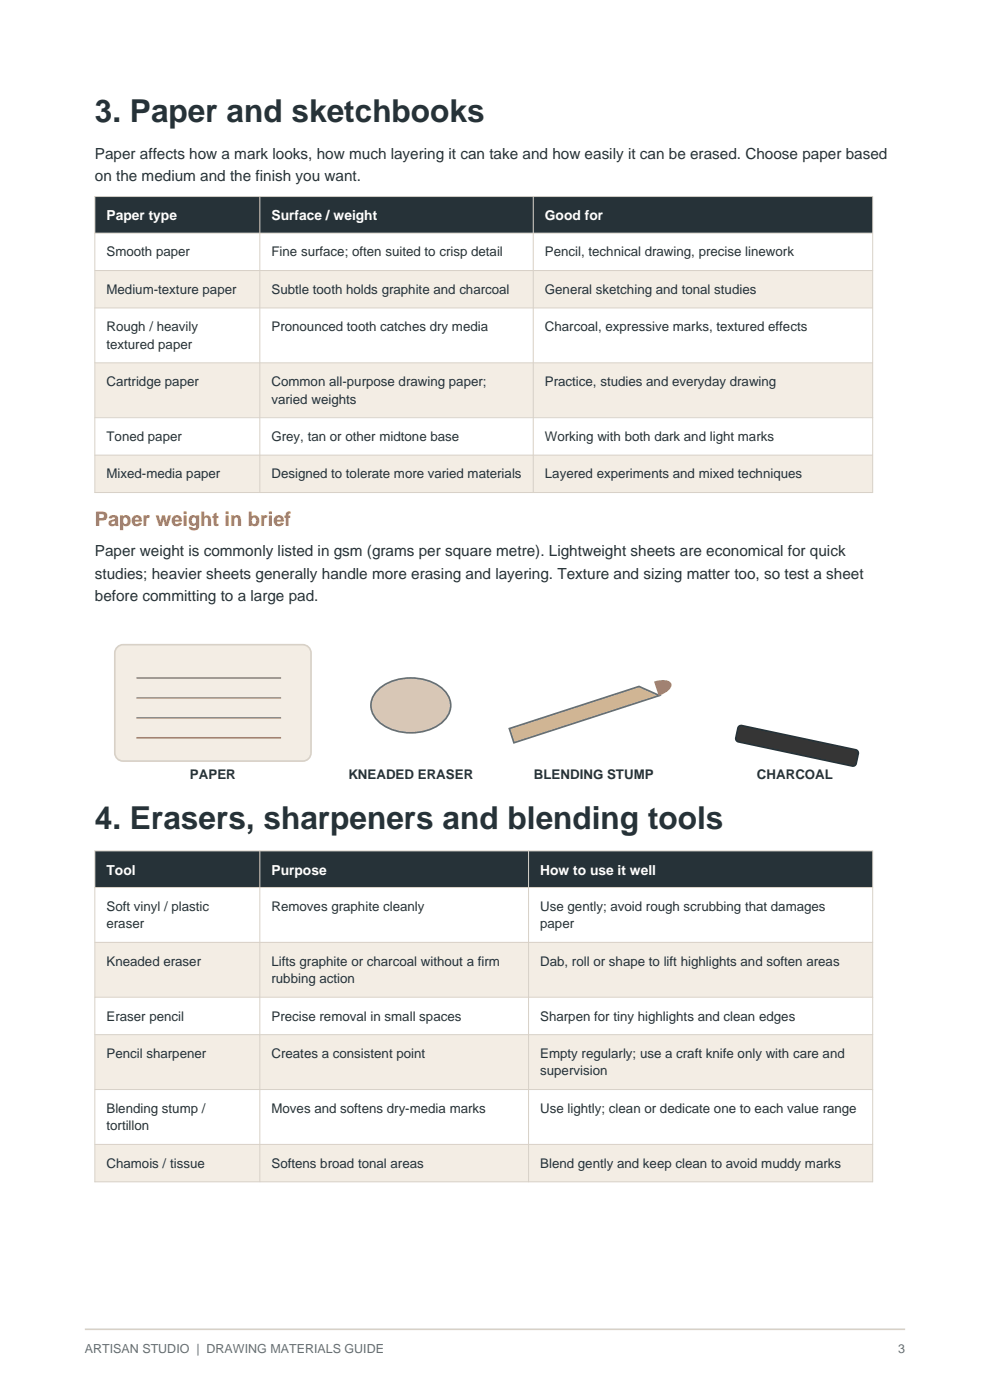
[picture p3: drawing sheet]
<svg xmlns="http://www.w3.org/2000/svg" width="210mm" height="297mm" viewBox="0 0 210 297" stroke-linecap="round" stroke-linejoin="round" font-family="sans-serif">
<defs><g id="words">
<g font-size="6.7" fill="#263238">
<text x="20.1" y="25.8">3. Paper and sketchbooks</text>
<text x="20.1" y="175.9">4. Erasers, sharpeners and blending tools</text>
</g>
<text font-size="4.2" fill="#b76545" x="20.1" y="111.5">Paper weight in brief</text>
<g font-size="3.2" fill="#263238">
<text x="20.1" y="33.7">Paper affects how a mark looks, how much layering it can take and how easily it can be erased. Choose paper based</text>
<text x="20.1" y="38.4">on the medium and the finish you want.</text>
<text x="20.1" y="118">Paper weight is commonly listed in gsm (grams per square metre). Lightweight sheets are economical for quick</text>
<text x="20.1" y="122.7">studies; heavier sheets generally handle more erasing and layering. Texture and sizing matter too, so test a sheet</text>
<text x="20.1" y="127.5">before committing to a large pad.</text>
</g>
<g font-size="2.9" fill="#fff">
<text x="22.6" y="46.7">Paper type</text>
<text x="57.6" y="46.7">Surface / weight</text>
<text x="115.6" y="46.7">Good for</text>
<text x="22.6" y="185.6">Tool</text>
<text x="57.6" y="185.6">Purpose</text>
<text x="114.6" y="185.6">How to use it well</text>
</g>
<g font-size="2.8" fill="#263238">
<text x="22.6" y="54.4">Smooth paper</text>
<text x="57.6" y="54.4">Fine surface; often suited to crisp detail</text>
<text x="115.6" y="54.4">Pencil, technical drawing, precise linework</text>
<text x="22.6" y="62.3">Medium-texture paper</text>
<text x="57.6" y="62.3">Subtle tooth holds graphite and charcoal</text>
<text x="115.6" y="62.3">General sketching and tonal studies</text>
<text x="22.6" y="70.3">Rough / heavily</text>
<text x="57.6" y="70.3">Pronounced tooth catches dry media</text>
<text x="115.6" y="70.3">Charcoal, expressive marks, textured effects</text>
<text x="22.6" y="74">textured paper</text>
<text x="22.6" y="81.9">Cartridge paper</text>
<text x="57.6" y="81.9">Common all-purpose drawing paper;</text>
<text x="115.6" y="81.9">Practice, studies and everyday drawing</text>
<text x="57.6" y="85.6">varied weights</text>
<text x="22.6" y="93.6">Toned paper</text>
<text x="57.6" y="93.6">Grey, tan or other midtone base</text>
<text x="115.6" y="93.6">Working with both dark and light marks</text>
<text x="22.6" y="101.5">Mixed-media paper</text>
<text x="57.6" y="101.5">Designed to tolerate more varied materials</text>
<text x="115.6" y="101.5">Layered experiments and mixed techniques</text>
<text x="40.3" y="165.3">PAPER</text>
<text x="73.9" y="165.3">KNEADED ERASER</text>
<text x="113.2" y="165.3">BLENDING STUMP</text>
<text x="160.6" y="165.3">CHARCOAL</text>
<text x="22.6" y="193.2">Soft vinyl / plastic</text>
<text x="22.6" y="196.9">eraser</text>
<text x="57.6" y="193.2">Removes graphite cleanly</text>
<text x="114.6" y="193.2">Use gently; avoid rough scrubbing that damages</text>
<text x="114.6" y="196.9">paper</text>
<text x="22.6" y="204.9">Kneaded eraser</text>
<text x="57.6" y="204.9">Lifts graphite or charcoal without a firm</text>
<text x="57.6" y="208.6">rubbing action</text>
<text x="114.6" y="204.9">Dab, roll or shape to lift highlights and soften areas</text>
<text x="22.6" y="216.5">Eraser pencil</text>
<text x="57.6" y="216.5">Precise removal in small spaces</text>
<text x="114.6" y="216.5">Sharpen for tiny highlights and clean edges</text>
<text x="22.6" y="224.4">Pencil sharpener</text>
<text x="57.6" y="224.4">Creates a consistent point</text>
<text x="114.6" y="224.4">Empty regularly; use a craft knife only with care and</text>
<text x="114.6" y="228.1">supervision</text>
<text x="22.6" y="236.1">Blending stump /</text>
<text x="22.6" y="239.8">tortillon</text>
<text x="57.6" y="236.1">Moves and softens dry-media marks</text>
<text x="114.6" y="236.1">Use lightly; clean or dedicate one to each value range</text>
<text x="22.6" y="247.7">Chamois / tissue</text>
<text x="57.6" y="247.7">Softens broad tonal areas</text>
<text x="114.6" y="247.7">Blend gently and keep clean to avoid muddy marks</text>
</g>
<g font-size="2.6" fill="#607078">
<text x="18" y="287">ARTISAN STUDIO | DRAWING MATERIALS GUIDE</text>
<text x="190.5" y="287">3</text>
</g>
</g></defs>
<path d="M18 282h174" fill="none" stroke="#d8d1c7" stroke-width=".35"/>
<path d="M20.1 41.7h165v7.8h-165z" fill-rule="evenodd" fill="#263238"/>
<path d="M20.1 49.5h165v7.9h-165z" fill-rule="evenodd" fill="#fff"/>
<path d="M20.1 57.4h165v7.9h-165z" fill-rule="evenodd" fill="#f3ede4"/>
<path d="M20.1 65.3h165v11.7h-165z" fill-rule="evenodd" fill="#fff"/>
<path d="M20.1 77h165v11.6h-165z" fill-rule="evenodd" fill="#f3ede4"/>
<path d="M20.1 88.6h165v8h-165z" fill-rule="evenodd" fill="#fff"/>
<path d="M20.1 96.6h165v7.9h-165z" fill-rule="evenodd" fill="#f3ede4"/>
<path d="M20.1 41.7h165v62.8h-165zM20.1 49.5h165M20.1 57.4h165M55.1 41.7v62.8M113.1 41.7v62.8M20.1 65.3h165M20.1 77h165M20.1 88.6h165M20.1 96.6h165" fill="none" stroke="#d8d1c7" stroke-width=".21"/>
<path d="M24.9 137.3l.7-.5h.5h38.1a1.76 1.76 0 0 1 1.8 1.7v21.2a1.76 1.76 0 0 1-1.8 1.8h-38.1a1.76 1.76 0 0 1-1.8-1.8v-21.2l.1-.4z" fill-rule="evenodd" fill="#f3ede4" stroke="#d8d1c7" stroke-width=".35"/>
<path d="M28.9 156.5h30.7M28.9 152.3h30.7M28.9 148.1h30.7M28.9 143.8h30.7" fill="none" stroke="#9b8e7e" stroke-width=".35"/>
<path d="M80 146.5a10.8 10.8 0 0 1 14.2 0 4.5 4.5 0 0 1-.7 7 11 11 0 0 1-13.5-.7 4.4 4.4 0 0 1 0-6.3z" fill-rule="evenodd" fill="#d8c7b6" stroke="#607078" stroke-width=".35"/>
<path d="M108 154.6l27.5-9 4.4 2-30.9 10z" fill-rule="evenodd" fill="#d6b58d" stroke="#607078" stroke-width=".35"/>
<path d="M138.7 144.6a3.8 3.8 0 0 1 3.5 .1 1.05 1.05 0 0 1-.2 1.5 5.3 5.3 0 0 1-2.3 1.4z" fill-rule="evenodd" fill="#a98b6a"/>
<path d="M156.6 154.2l.8-.3 24.1 5.2a.71 .71 0 0 1 .6 .8l-.5 2.1a.71 .71 0 0 1-.8 .5l-24.2-5.1a.71 .71 0 0 1-.5-.9z" fill-rule="evenodd" fill="#353535" stroke="#263238" stroke-width=".35"/>
<path d="M20.1 180.5h165v7.8h-165z" fill-rule="evenodd" fill="#263238"/>
<path d="M20.1 188.3h165v11.6h-165z" fill-rule="evenodd" fill="#fff"/>
<path d="M20.1 199.9h165v11.7h-165z" fill-rule="evenodd" fill="#f3ede4"/>
<path d="M20.1 211.6h165v7.9h-165z" fill-rule="evenodd" fill="#fff"/>
<path d="M20.1 219.5h165v11.6h-165z" fill-rule="evenodd" fill="#f3ede4"/>
<path d="M20.1 231.1h165v11.7h-165z" fill-rule="evenodd" fill="#fff"/>
<path d="M20.1 242.8h165v7.9h-165z" fill-rule="evenodd" fill="#f3ede4"/>
<path d="M20.1 180.5h165v70.2h-165zM20.1 188.3h165M20.1 199.9h165M55.1 180.5v70.2M112.1 180.5v70.2M20.1 211.6h165M20.1 219.5h165M20.1 231.1h165M20.1 242.8h165" fill="none" stroke="#d8d1c7" stroke-width=".21"/>
<use href="#words"/>
</svg>
